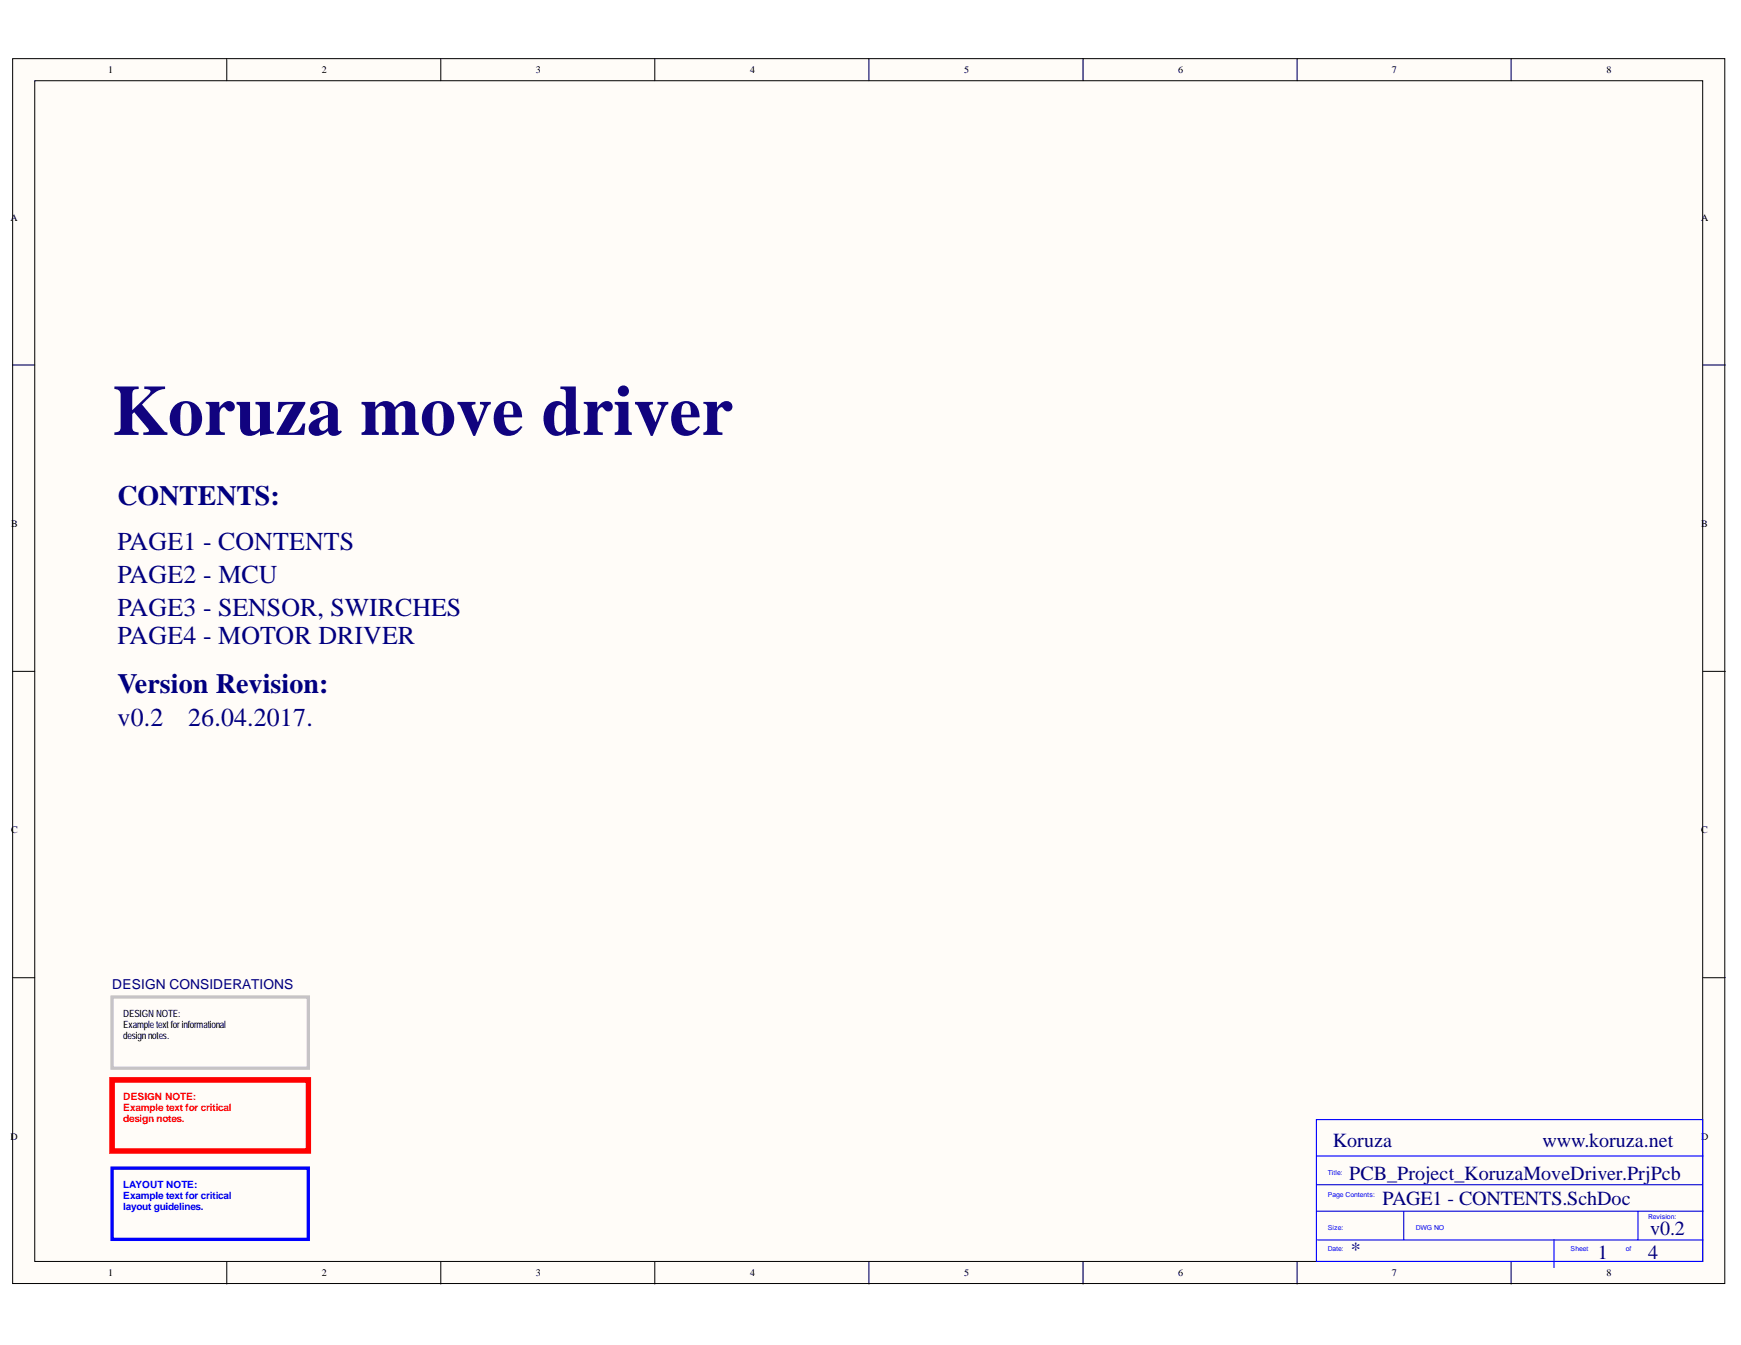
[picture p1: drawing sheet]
<svg xmlns="http://www.w3.org/2000/svg" width="279mm" height="216mm" viewBox="0 0 279 216" stroke-linecap="round" stroke-linejoin="round" font-family="sans-serif">
<defs><g id="words">
<text font-size="11.5" fill="#11037f" x="18" y="69.8">Koruza move driver</text>
<g font-size="4.5" fill="#000080">
<text x="18.9" y="81.1">CONTENTS:</text>
<text x="18.9" y="111.2">Version Revision:</text>
</g>
<g font-size="4.1" fill="#000080">
<text x="18.9" y="88.2">PAGE1 - CONTENTS</text>
<text x="18.9" y="93.6">PAGE2 - MCU</text>
<text x="18.9" y="98.9">PAGE3 - SENSOR, SWIRCHES</text>
<text x="18.9" y="103.4">PAGE4 - MOTOR DRIVER</text>
<text x="18.9" y="116.5">v0.2</text>
<text x="30.2" y="116.5">26.04.2017.</text>
</g>
<g font-size="3.2" fill="#000080">
<text x="213.9" y="184.1">Koruza</text>
<text x="247.6" y="184.1">www.koruza.net</text>
<text x="216.5" y="189.5">PCB_Project_KoruzaMoveDriver.PrjPcb</text>
<text x="221.9" y="193.4">PAGE1 - CONTENTS.SchDoc</text>
<text x="216.8" y="201.6">*</text>
<text x="256.4" y="202.1">1</text>
<text x="264.5" y="202.1">4</text>
<text x="264.8" y="198.2">v0.2</text>
</g>
<text font-size="2.2" fill="#000080" x="18" y="158.7">DESIGN CONSIDERATIONS</text>
<g font-size="1.6">
<text x="17.3" y="11.8">1</text>
<text x="51.7" y="11.8">2</text>
<text x="86" y="11.8">3</text>
<text x="120.4" y="11.8">4</text>
<text x="154.7" y="11.8">5</text>
<text x="189.1" y="11.8">6</text>
<text x="223.4" y="11.8">7</text>
<text x="257.8" y="11.8">8</text>
<text x="1.7" y="35.4">A</text>
<text x="273" y="35.4">A</text>
<text x="1.8" y="84.6">B</text>
<text x="273" y="84.6">B</text>
<text x="1.8" y="133.8">C</text>
<text x="273" y="133.8">C</text>
<text x="19.8" y="163.3">DESIGN NOTE:</text>
<text x="19.8" y="165.1">Exampletextforinformational</text>
<text x="19.8" y="166.8">designnotes.</text>
<text x="1.7" y="183">D</text>
<text x="273" y="183">D</text>
<text x="17.3" y="204.9">1</text>
<text x="51.7" y="204.9">2</text>
<text x="86" y="204.9">3</text>
<text x="120.4" y="204.9">4</text>
<text x="154.7" y="204.9">5</text>
<text x="189.1" y="204.9">6</text>
<text x="223.4" y="204.9">7</text>
<text x="257.8" y="204.9">8</text>
</g>
<g font-size="1.6" fill="#f00">
<text x="19.8" y="176.5">DESIGN NOTE:</text>
<text x="19.8" y="178.3">Example text for critical</text>
<text x="19.8" y="180.1">design notes.</text>
</g>
<g font-size="1.6" fill="#00f">
<text x="19.8" y="190.7">LAYOUT NOTE:</text>
<text x="19.8" y="192.5">Example text for critical</text>
<text x="19.8" y="194.3">layout guidelines.</text>
</g>
<g font-size="1.1" fill="#00f">
<text x="213.1" y="188.5">Title:</text>
<text x="213.1" y="197.4">Size:</text>
<text x="213.1" y="192.1">Page Contents:</text>
<text x="227.2" y="197.4">DWG NO</text>
<text x="264.5" y="195.6">Revision:</text>
<text x="213.1" y="200.9">Date:</text>
<text x="252.1" y="200.9">Sheet</text>
<text x="260.9" y="200.9">of</text>
</g>
</g></defs>
<g fill="#fffcf8" stroke="#000" stroke-width=".16">
<path d="M2 9.4h274.8v196.6h-274.8z"/>
<path d="M5.6 13h267.7v189.5h-267.7z"/>
</g>
<g fill="none" stroke="#000" stroke-width=".16">
<path d="M36.4 9.4v3.6M70.7 9.4v3.6M105.1 9.4v3.6M139.4 9.4v3.6M173.8 9.4v3.6M208.2 9.4v3.6M242.5 9.4v3.6M2 58.6h3.6M273.3 58.6h3.6M2 107.8h3.6M273.3 107.8h3.6M2 156.9h3.6"/>
<path d="M273.3 156.9h3.6M36.4 202.6v3.5M70.7 202.6v3.5M105.1 202.6v3.5M139.4 202.6v3.5M173.8 202.6v3.5M208.2 202.6v3.5M242.5 202.6v3.5"/>
</g>
<path d="M18 160h31.5v11.5h-31.5z" fill="none" stroke="#c6c3c6" stroke-width=".53"/>
<path d="M18 173.3h31.5v11.5h-31.5z" fill="none" stroke="#f00" stroke-width=".89"/>
<path d="M18 187.5h31.5v11.4h-31.5z" fill="none" stroke="#00f" stroke-width=".53"/>
<path d="M211.3 179.7h62v22.8h-62zM211.3 190.2h61.8M211.3 185.6h62M211.3 194.4h62M211.4 199h61.9M225.3 194.4v4.6M249.4 199v4.5M262.9 194.4v4.6" fill="none" stroke="#00f" stroke-width=".18"/>
<use href="#words"/>
</svg>
